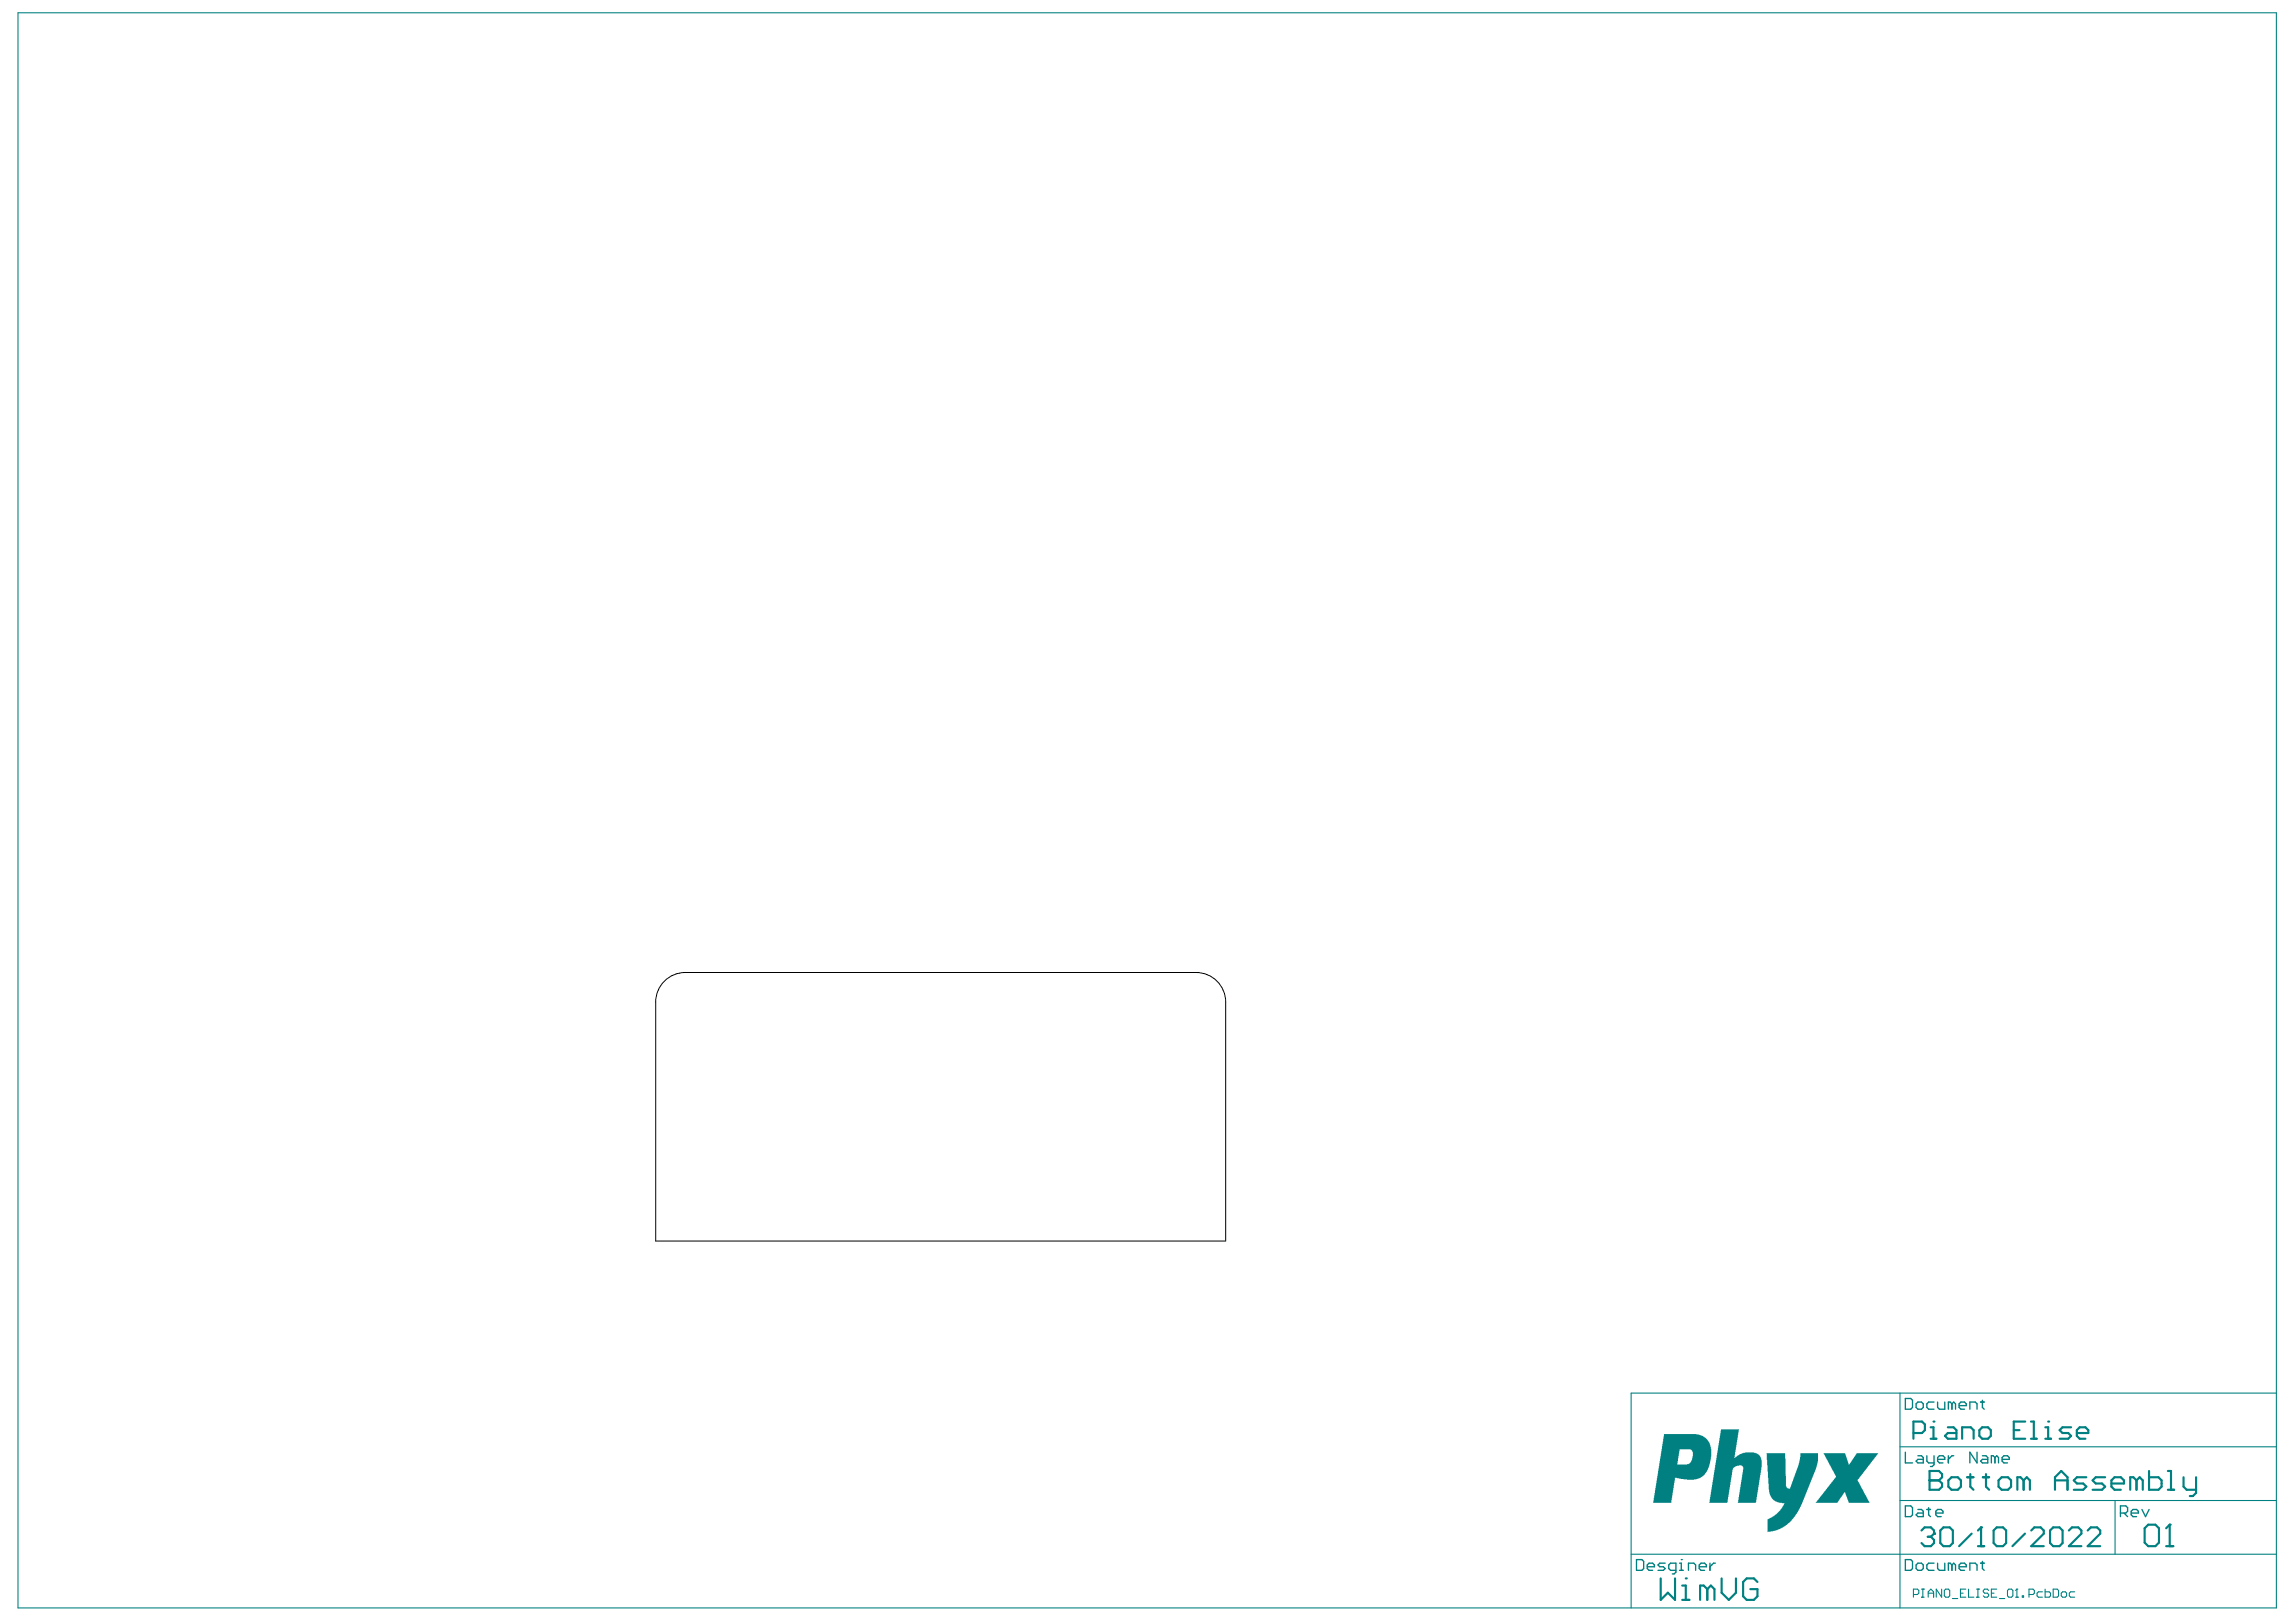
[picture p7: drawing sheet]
<svg xmlns="http://www.w3.org/2000/svg" width="297mm" height="210mm" viewBox="0 0 297 210" stroke-linecap="round" stroke-linejoin="round" font-family="sans-serif">
<g fill="none" stroke="#008080" stroke-width=".28">
<path d="M249.6 191.6h.1M249.6 190.4h1.2l.5 .4v.4l-.5 .4 .5 .4v.4l-.5 .4h-1.2zM249.6 191.6h1.2M252.1 191.6l.4-.4h.8l.4 .4v.8l-.4 .4h-.8l-.4-.4zM254.5 191.2h.8M254.9 190.8v1.6l.4 .4M256.5 191.2h.8M256.9 190.8v1.6l.4 .4M258.6 191.6l.4-.4h.8l.4 .4v.8l-.4 .4h-.8l-.4-.4zM261.8 191.6l-.4-.4h-.4v1.6M261.8 191.6v1.2M261.8 191.6l.4-.4 .4 .4v1.2"/>
<path d="M265.9 191.6h1.6M265.9 192.8v-1.6l.8-.8 .8 .8v1.6M269.9 191.2h-1.2l-.4 .4 .4 .4h.8l.4 .4-.4 .4h-1.2M272.3 191.2h-1.2l-.4 .4 .4 .4h.8l.4 .4-.4 .4h-1.2M273.2 192h1.6v-.4l-.4-.4h-.8l-.4 .4v.8l.4 .4h.8M276.4 191.6l-.4-.4h-.4v1.6M276.4 191.6v1.2M276.4 191.6l.4-.4 .4 .4v1.2M278 190.4v2.4h1.2l.4-.4v-.8l-.4-.4h-1.2M280.5 192.8h.8M280.5 190.4h.4v2.4M282.5 191.2v1.2l.4 .4h1.2"/>
<path d="M284.1 191.2v2l-.4 .4h-.4"/>
</g>
<g fill="#008080">
<path d="M222.7 185h2.3l-.6 3.7 .7-.5 .7-.2h1.3l.4 .2 .3 .4 .1 .4v.9l-.7 4.6h-2.4l.7-4.2a.58 .58 0 0 0-.1-.6h-.7l-.3 .2a.59 .59 0 0 0-.3 .6l-.6 4h-2.4z"/>
<path d="M228.5 188.1h2.4l.2 4.2v.2l.3 .2 .2-.1 1.1-3.1 .2-.9v-.5h2.3v1l-.4 1.3-1.8 4.6-.8 1.2-1 1.2-1 .5-.8 .3-.7 .1v-1.2a.45 .45 0 0 1 .4-.7l.7-.4 .5-.6 .5-.9h-.6l-.6-.2-.4-.4-.2-.4-.2-.7z"/>
<path d="M235.9 188.1h2.8l.4 1.4 .2-.1 .9-1.3h2.8l-2.6 3.3a.38 .38 0 0 0 .1 .5l1.4 2.6h-2.7l-.5-1.4h-.1l-.9 1.4h-2.8l2.2-2.8 .2-.3a.34 .34 0 0 0 .1-.6z"/>
<path d="M215.3 185.6h4.2l.8 .2 .6 .5 .4 .7 .1 .5-.1 1.4-.2 .8-.3 .7-.2 .4-.6 .4-.8 .3h-.9l-1.6-.3-.5 3.3h-2.3zM217.3 187.6l-.3 1.9h1.3l.3-.1 .3-.5 .1-.7a.57 .57 0 0 0-.3-.6z"/>
</g>
<g fill="none" stroke="#008080" stroke-width=".14">
<path d="M2.3 1.7h292.2v206.4h-292.2zM245.8 187.2h48.7M245.8 194.2h48.7M245.8 180.3v27.8M273.6 194.2v6.9M294.5 180.3h-83.5v27.8M211 201.1h83.5M247.5 206.3h.6l.1-.1v-.4l-.1-.1h-.6v1M248.6 205.7h.3M248.6 206.7h.3M248.8 205.7v1M249.5 206.7v-.7l.3-.3 .4 .3v.7"/>
<path d="M249.5 206.2h.7M251.2 205.7v1l-.7-1v1M251.5 205.8l.2-.1h.4l.1 .1v.7l-.1 .2h-.4l-.2-.2zM252.6 206.9h.7M253.6 206.2h.4M254.3 205.7h-.7v1h.7M254.7 205.7v1h.7M255.7 205.7h.4M255.7 206.7h.4M255.9 205.7v1M257.3 205.8l-.2-.1h-.3l-.2 .1v.2l.2 .2h.3l.2 .1v.2l-.2 .2h-.3l-.2-.2M257.6 206.2h.4"/>
<path d="M258.3 205.7h-.7v1h.7M258.7 206.9h.7M259.7 205.8l.2-.1h.3l.2 .1v.7l-.2 .2h-.3l-.2-.2zM260.8 206.7h.3M260.9 205.7h.1M260.9 205.7v1M260.9 205.7l-.1 .1M261.6 206.5h.2v.2h-.2zM262.5 206.3h.5l.2-.1v-.4l-.2-.1h-.5v1M264.2 206h-.5l-.2 .2v.3l.2 .2h.5M264.6 205.7v1h.5l.2-.2v-.3l-.2-.2h-.5M265.6 205.7h.5l.2 .1v.7l-.2 .2h-.5z"/>
<path d="M266.7 206.2l.1-.2h.4l.2 .2v.3l-.2 .2h-.4l-.1-.2zM268.4 206h-.5l-.2 .2v.3l.2 .2h.5"/>
</g>
<g fill="none" stroke="#008080" stroke-width=".28">
<path d="M247.5 185.4h1.2l.3-.3v-.8l-.3-.3h-1.2v2.2M248.6 198.1l.4-.4h.8l.4 .4v.4M249.4 198.9h.4M249.8 186.2h.7M249.8 184.7h.3v1.5M249.8 198.9l.4 .4v.4l-.4 .4h-.8l-.4-.4M250.1 184h.1M250.2 198.5h.1M250.2 198.5l-.4 .4M251 198.1l.4-.4h.8l.4 .4v1.6l-.4 .4h-.8l-.4-.4zM252 184.7h.7l.4 .4v1.1h-1.1l-.4-.4 .4-.4h1.1M253.8 186.2v-1.5h1.2l.3 .4v1.1"/>
<path d="M255.1 198.5l-1.6 1.6M256.1 185.1l.3-.4h.8l.4 .4v.7l-.4 .4h-.8l-.3-.4zM256.3 197.7h.1M256.3 197.7v2.4M256.3 197.7l-.4 .4M257.9 198.1l.4-.4h.8l.4 .4v1.6l-.4 .4h-.8l-.4-.4zM260.5 185.1h.8M262 198.5l-1.6 1.6M262 184h-1.5v2.2h1.5M262.8 184h.3v2.2M262.8 186.2h.7M262.8 198.1l.4-.4h.8l.4 .4v.4l-1.6 1.6h1.6"/>
<path d="M264.6 186.2h.7M264.6 184.7h.4v1.5M265 184h.1M265.2 198.1l.4-.4h.8l.4 .4v1.6l-.4 .4h-.8l-.4-.4zM267.7 198.1l.4-.4h.8l.4 .4v.4l-1.6 1.6h1.6M267.9 184.7h-1.1l-.3 .4 .3 .3h.8l.3 .4-.3 .4h-1.1M268.7 185.4h1.5v-.3l-.4-.4h-.7l-.4 .4v.7l.4 .4h.7M270.1 198.1l.4-.4h.8l.4 .4v.4l-1.6 1.6h1.6M277.5 197.8l.4-.5h.9l.5 .5v1.8l-.5 .5h-.9l-.4-.5zM280.7 197.3h.1M280.7 197.3v2.8M280.7 197.3l-.5 .5"/>
<path d="M214.8 204.3v2.7l1-.9 .9 .9v-2.7M217.6 207h1M217.6 205.2h.5v1.8M218.1 204.3h.1M220.9 205.7l-.5-.5h-.5v1.8M220.9 205.7v1.3M220.9 205.7l.4-.5 .5 .5v1.3M222.7 204.3v1.8l1 .9 .9-.9v-1.8M227.4 204.7l-.5-.4h-.9l-.5 .4v1.9l.5 .4h.9l.5-.4v-.9h-1M255.9 200.1h.8M280.2 200.1h1"/>
</g>
<g fill="none" stroke="#008080" stroke-width=".17">
<path d="M246.5 194.9h.7l.2 .2v.9l-.2 .3h-.7zM246.5 181h.7l.2 .2v.9l-.2 .3h-.7zM246.5 187.9v1.4h.9M247.9 181.7l.2-.3h.5l.2 .3v.4l-.2 .3h-.5l-.2-.3zM248.1 195.3h.5l.2 .3v.7h-.7l-.2-.3 .2-.2h.7M248.1 188.4h.5l.2 .2v.7h-.7l-.2-.2 .2-.2h.7M249.3 195.3h.4M249.3 188.4v.7l.2 .2h.7M249.5 195.1v.9l.2 .3M250.2 181.4h-.7l-.2 .3v.4l.2 .3h.7M250.2 188.4v1.1l-.2 .3h-.3M250.4 195.8h1v-.2l-.3-.3h-.4l-.3 .3v.4l.3 .3h.4"/>
<path d="M250.7 181.4v.7l.2 .3h.7v-1M250.7 188.9h.9v-.3l-.2-.2h-.5l-.2 .2v.5l.2 .2h.5M252.1 188.4v.9M252.5 181.7l-.2-.3h-.2v1M252.5 181.7v.7M252.5 181.7l.3-.3 .2 .3v.7M252.8 188.4h-.3l-.4 .5M253.5 181.9h.9v-.2l-.3-.3h-.4l-.2 .3v.4l.2 .3h.4M254.8 182.4v-1h.7l.3 .3v.7M255.8 187.9v1.4l-1-1.4v1.4M256.2 181.4h.5M256.5 188.4h.4l.3 .2v.7h-.7l-.3-.2 .3-.2h.7"/>
<path d="M256.5 181.2v.9l.2 .3M258.1 188.6l-.2-.2h-.3v.9M258.1 188.6v.7M258.1 188.6l.2-.2 .3 .2v.7M259 188.9h.9v-.3l-.2-.2h-.5l-.2 .2v.5l.2 .2h.5M274.3 195.8h.7l.3-.2v-.5l-.3-.2h-.7v1.4M274.8 195.8l.5 .5M275.7 195.8h.9v-.2l-.2-.3h-.5l-.2 .3v.4l.2 .3h.5M277.1 195.3l.5 1 .4-1M211.7 201.8h.7l.2 .3v.9l-.2 .2h-.7zM213.1 202.8h.9v-.3l-.2-.2h-.5l-.2 .2v.5l.2 .2h.5M215.4 202.3h-.7l-.2 .2 .2 .3h.5l.2 .2-.2 .2h-.7"/>
<path d="M216.8 203.2h-.7l-.2-.2v-.5l.2-.2h.7v1.1l-.2 .3h-.2M217.3 203.2h.4M217.3 202.3h.2v.9M217.5 201.8h.1M218.4 203.2v-.9h.7l.3 .2v.7M219.8 202.8h1v-.3l-.3-.2h-.4l-.3 .2v.5l.3 .2h.4M221.2 202.3v.9M221.9 202.3h-.2l-.5 .5M246.5 201.8h.7l.2 .3v.9l-.2 .2h-.7zM247.9 202.5l.2-.2h.5l.2 .2v.5l-.2 .2h-.5l-.2-.2zM250.2 202.3h-.7l-.2 .2v.5l.2 .2h.7M250.7 202.3v.7l.2 .2h.7v-.9"/>
<path d="M252.5 202.5l-.2-.2h-.2v.9M252.5 202.5v.7M252.5 202.5l.3-.2 .2 .2v.7M253.5 202.8h.9v-.3l-.3-.2h-.4l-.2 .2v.5l.2 .2h.4M254.8 203.2v-.9h.7l.3 .2v.7M256.2 202.3h.5M256.5 202.1v.9l.2 .2"/>
</g>
<path d="M86 127a3.8 3.8 0 0 1 2.7-1.1h66a3.8 3.8 0 0 1 3.9 3.8v30.9h-73.8v-30.9a3.8 3.8 0 0 1 1.2-2.7z" fill="none" stroke="#000" stroke-width=".13"/>
</svg>
